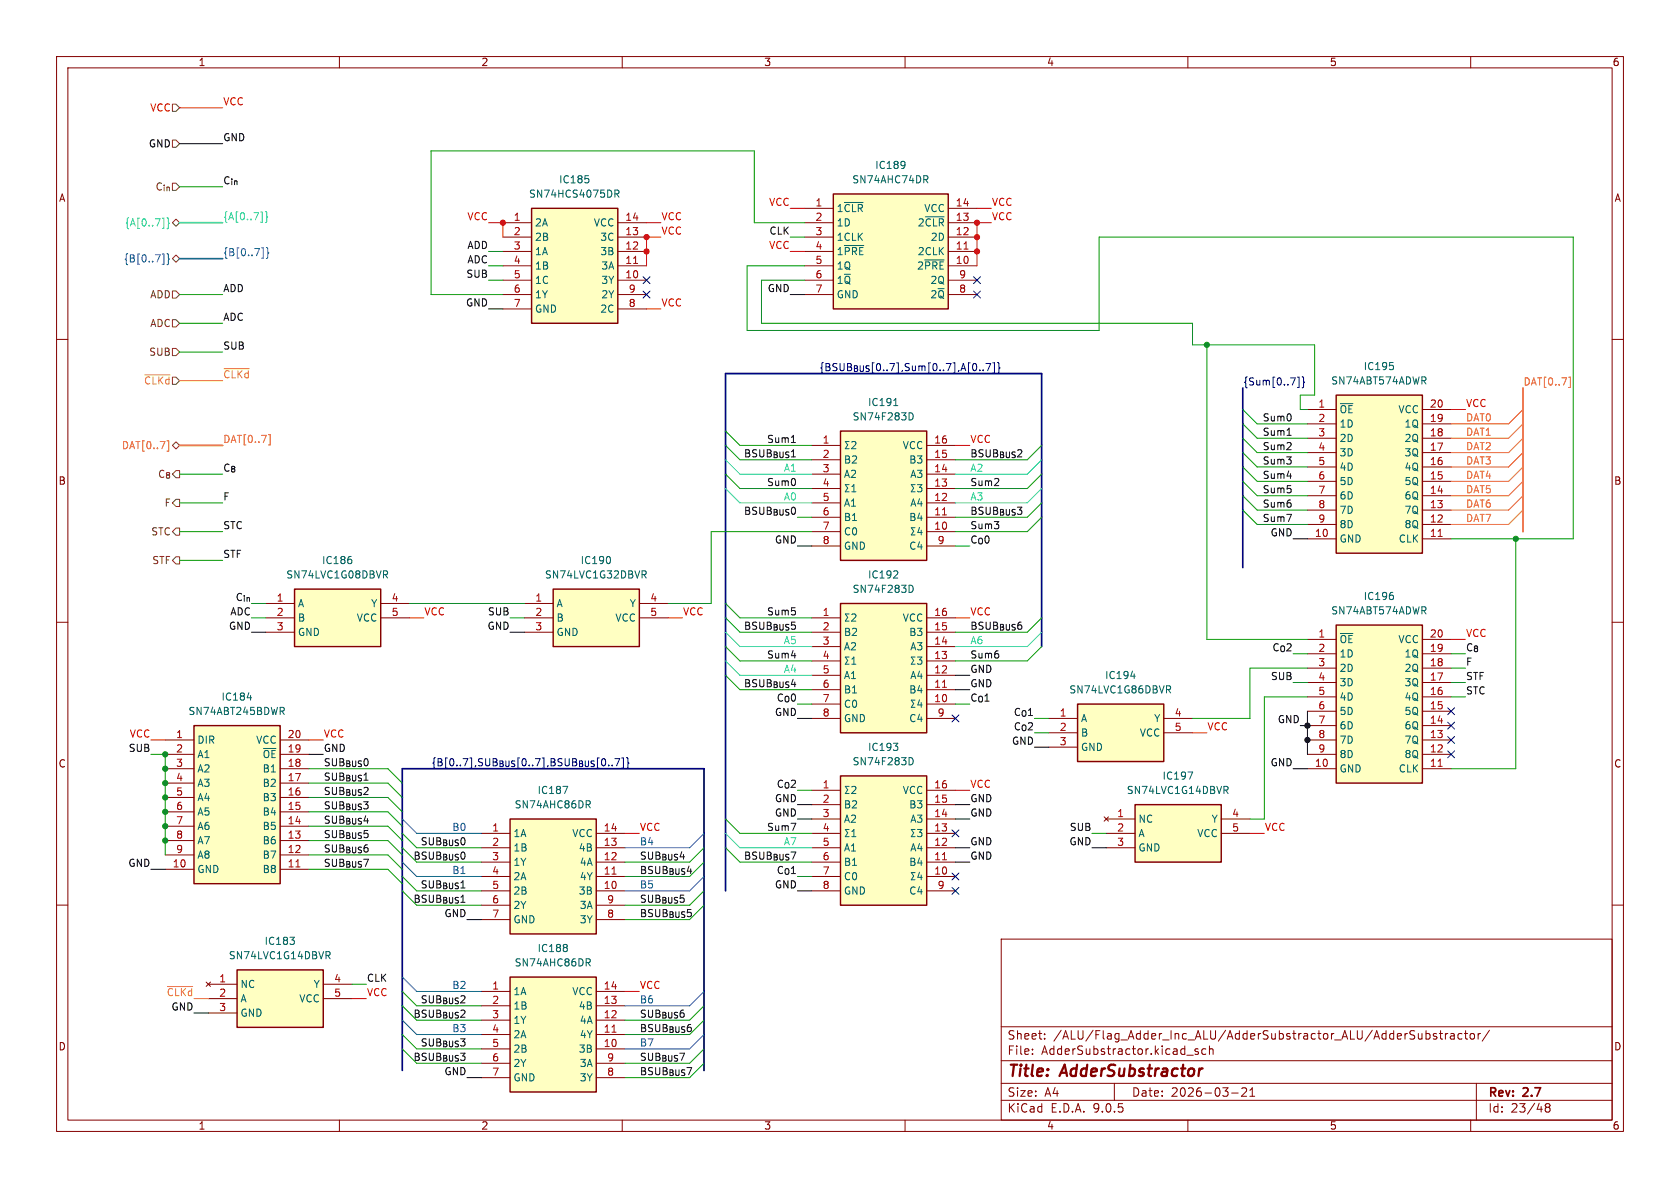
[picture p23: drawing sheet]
<svg xmlns="http://www.w3.org/2000/svg" width="297mm" height="210mm" viewBox="0 0 297 210" stroke-linecap="round" stroke-linejoin="round" font-family="sans-serif">
<defs><g id="words">
<g font-size="2.8" fill="#840000">
<text x="178" y="190.9">Title:</text>
<text x="187.7" y="190.9">AdderSubstractor</text>
</g>
<g font-size="2.1" fill="#840000">
<text x="178" y="184">Sheet:</text>
<text x="186.2" y="184">/ALU/Flag_Adder_Inc_ALU/AdderSubstractor_ALU/AdderSubstractor/</text>
<text x="178" y="186.7">File:</text>
<text x="184.1" y="186.7">AdderSubstractor.kicad_sch</text>
<text x="178" y="196.9">KiCad</text>
<text x="178" y="194.1">Size:</text>
<text x="184.7" y="194.1">A4</text>
<text x="185.7" y="196.9">E.D.A.</text>
<text x="193.3" y="196.9">9.0.5</text>
<text x="200" y="194.1">Date:</text>
<text x="207" y="194.1">2026-03-21</text>
<text x="263" y="194.3">Rev:</text>
<text x="263" y="196.9">Id:</text>
<text x="267.1" y="196.9">23/48</text>
<text x="269.4" y="194.3">2.7</text>
</g>
<g font-size="1.8" fill="#840000">
<text x="35" y="11.9">1</text>
<text x="85" y="11.9">2</text>
<text x="135" y="11.9">3</text>
<text x="185" y="11.9">4</text>
<text x="235" y="11.9">5</text>
<text x="285" y="11.9">6</text>
<text x="10.3" y="35.9">A</text>
<text x="285.3" y="35.9">A</text>
<text x="10.3" y="85.9">B</text>
<text x="285.3" y="85.9">B</text>
<text x="10.3" y="135.9">C</text>
<text x="285.3" y="135.9">C</text>
<text x="10.3" y="185.9">D</text>
<text x="285.3" y="185.9">D</text>
<text x="35" y="199.9">1</text>
<text x="85" y="199.9">2</text>
<text x="135" y="199.9">3</text>
<text x="185" y="199.9">4</text>
<text x="235" y="199.9">5</text>
<text x="285" y="199.9">6</text>
</g>
<g font-size="1.8" fill="#ff0007">
<text x="26.5" y="19.9">VCC</text>
<text x="39.4" y="18.7">VCC</text>
<text x="82.5" y="39">VCC</text>
<text x="116.8" y="39">VCC</text>
<text x="116.8" y="41.6">VCC</text>
<text x="135.9" y="36.5">VCC</text>
<text x="175.3" y="39">VCC</text>
<text x="175.3" y="36.5">VCC</text>
<text x="135.9" y="44.1">VCC</text>
<text x="116.8" y="54.3">VCC</text>
<text x="259.1" y="72">VCC</text>
<text x="171.4" y="78.4">VCC</text>
<text x="74.9" y="108.9">VCC</text>
<text x="120.6" y="108.9">VCC</text>
<text x="171.4" y="108.9">VCC</text>
<text x="259.1" y="112.7">VCC</text>
<text x="22.8" y="130.5">VCC</text>
<text x="57.1" y="130.5">VCC</text>
<text x="213.4" y="129.2">VCC</text>
<text x="171.4" y="139.4">VCC</text>
<text x="113" y="147">VCC</text>
<text x="223.5" y="147">VCC</text>
<text x="64.8" y="176.2">VCC</text>
<text x="113" y="174.9">VCC</text>
</g>
<g font-size="1.8">
<text x="26.2" y="26.3">GND</text>
<text x="39.4" y="25.1">GND</text>
<text x="135.6" y="51.7">GND</text>
<text x="82.3" y="54.3">GND</text>
<text x="224.5" y="94.9">GND</text>
<text x="136.9" y="96.2">GND</text>
<text x="40.4" y="111.4">GND</text>
<text x="86.1" y="111.4">GND</text>
<text x="171.4" y="119">GND</text>
<text x="171.4" y="121.6">GND</text>
<text x="136.9" y="126.7">GND</text>
<text x="178.8" y="131.7">GND</text>
<text x="225.8" y="127.9">GND</text>
<text x="57.1" y="133">GND</text>
<text x="224.5" y="135.5">GND</text>
<text x="136.9" y="141.9">GND</text>
<text x="171.4" y="141.9">GND</text>
<text x="136.9" y="144.4">GND</text>
<text x="171.4" y="144.4">GND</text>
<text x="171.4" y="149.5">GND</text>
<text x="189" y="149.5">GND</text>
<text x="22.6" y="153.3">GND</text>
<text x="171.4" y="152.1">GND</text>
<text x="136.9" y="157.1">GND</text>
<text x="78.5" y="162.2">GND</text>
<text x="30.2" y="178.7">GND</text>
<text x="78.5" y="190.2">GND</text>
</g>
<g font-size="1.8" fill="#725600">
<text x="27.4" y="33.9">C_{in}</text>
<text x="26.5" y="52.9">ADD</text>
<text x="26.5" y="58">ADC</text>
<text x="26.3" y="63.1">SUB</text>
<text x="25.4" y="68.2">~{CLKd}</text>
<text x="27.8" y="84.7">C_{8}</text>
<text x="29" y="89.8">F</text>
<text x="26.6" y="94.8">STC</text>
<text x="26.8" y="99.9">STF</text>
</g>
<g font-size="1.8" fill="#0f0f0f">
<text x="39.4" y="32.7">C_{in}</text>
<text x="135.9" y="41.6">CLK</text>
<text x="82.5" y="44.1">ADD</text>
<text x="82.5" y="46.6">ADC</text>
<text x="39.4" y="51.7">ADD</text>
<text x="82.3" y="49.2">SUB</text>
<text x="39.4" y="56.8">ADC</text>
<text x="39.4" y="61.9">SUB</text>
<text x="223.1" y="77.1">Sum1</text>
<text x="223.1" y="74.6">Sum0</text>
<text x="39.4" y="83.5">C_{8}</text>
<text x="131.4" y="80.9">BSUB_{BUS}1</text>
<text x="135.5" y="78.4">Sum1</text>
<text x="171.4" y="80.9">BSUB_{BUS}2</text>
<text x="223.1" y="82.2">Sum3</text>
<text x="223.1" y="79.7">Sum2</text>
<text x="39.4" y="88.6">F</text>
<text x="135.5" y="86">Sum0</text>
<text x="171.4" y="86">Sum2</text>
<text x="223.1" y="84.7">Sum4</text>
<text x="223.1" y="89.8">Sum6</text>
<text x="223.1" y="87.3">Sum5</text>
<text x="39.4" y="93.6">STC</text>
<text x="171.4" y="93.6">Sum3</text>
<text x="171.4" y="91.1">BSUB_{BUS}3</text>
<text x="223.1" y="92.4">Sum7</text>
<text x="39.4" y="98.7">STF</text>
<text x="171.4" y="96.2">C_{O}0</text>
<text x="41.5" y="106.3">C_{in}</text>
<text x="40.6" y="108.9">ADC</text>
<text x="86.2" y="108.9">SUB</text>
<text x="131.4" y="111.4">BSUB_{BUS}5</text>
<text x="135.5" y="108.9">Sum5</text>
<text x="171.4" y="111.4">BSUB_{BUS}6</text>
<text x="135.5" y="116.5">Sum4</text>
<text x="171.4" y="116.5">Sum6</text>
<text x="259.1" y="117.8">F</text>
<text x="259.1" y="115.2">C_{8}</text>
<text x="131.4" y="121.6">BSUB_{BUS}4</text>
<text x="171.4" y="124.1">C_{O}1</text>
<text x="224.6" y="120.3">SUB</text>
<text x="259.1" y="120.3">STF</text>
<text x="259.1" y="122.8">STC</text>
<text x="179.1" y="126.7">C_{O}1</text>
<text x="22.7" y="133">SUB</text>
<text x="57.1" y="135.5">SUB_{BUS}0</text>
<text x="57.1" y="143.2">SUB_{BUS}3</text>
<text x="57.1" y="140.6">SUB_{BUS}2</text>
<text x="57.1" y="138.1">SUB_{BUS}1</text>
<text x="57.1" y="145.7">SUB_{BUS}4</text>
<text x="57.1" y="148.2">SUB_{BUS}5</text>
<text x="74.3" y="149.5">SUB_{BUS}0</text>
<text x="135.5" y="147">Sum7</text>
<text x="189" y="147">SUB</text>
<text x="57.1" y="150.8">SUB_{BUS}6</text>
<text x="57.1" y="153.3">SUB_{BUS}7</text>
<text x="73" y="152.1">BSUB_{BUS}0</text>
<text x="113" y="152.1">SUB_{BUS}4</text>
<text x="113" y="154.6">BSUB_{BUS}4</text>
<text x="131.4" y="152.1">BSUB_{BUS}7</text>
<text x="137.2" y="154.6">C_{O}1</text>
<text x="73" y="159.7">BSUB_{BUS}1</text>
<text x="74.3" y="157.1">SUB_{BUS}1</text>
<text x="113" y="159.7">SUB_{BUS}5</text>
<text x="113" y="162.2">BSUB_{BUS}5</text>
<text x="64.8" y="173.6">CLK</text>
<text x="73" y="180">BSUB_{BUS}2</text>
<text x="74.3" y="177.5">SUB_{BUS}2</text>
<text x="113" y="180">SUB_{BUS}6</text>
<text x="74.3" y="185.1">SUB_{BUS}3</text>
<text x="113" y="182.5">BSUB_{BUS}6</text>
<text x="73" y="187.6">BSUB_{BUS}3</text>
<text x="113" y="190.2">BSUB_{BUS}7</text>
<text x="113" y="187.6">SUB_{BUS}7</text>
</g>
<g font-size="1.8" fill="#006464">
<text x="93.4" y="35.2">SN74HCS4075DR</text>
<text x="98.7" y="32.6">IC185</text>
<text x="150.6" y="32.6">SN74AHC74DR</text>
<text x="154.6" y="30.1">IC189</text>
<text x="94.5" y="40.2">2A</text>
<text x="104.9" y="40.2">VCC</text>
<text x="147.8" y="37.7">1~{CLR}</text>
<text x="147.8" y="40.2">1D</text>
<text x="162.2" y="40.2">2~{CLR}</text>
<text x="163.3" y="37.7">VCC</text>
<text x="94.5" y="42.8">2B</text>
<text x="94.5" y="45.3">1A</text>
<text x="94.5" y="47.9">1B</text>
<text x="106" y="42.8">3C</text>
<text x="106" y="45.3">3B</text>
<text x="106.2" y="47.9">3A</text>
<text x="147.8" y="42.8">1CLK</text>
<text x="147.8" y="45.3">1~{PRE}</text>
<text x="147.8" y="47.9">1Q</text>
<text x="162" y="47.9">2~{PRE}</text>
<text x="162.2" y="45.3">2CLK</text>
<text x="164.4" y="42.8">2D</text>
<text x="94.5" y="50.4">1C</text>
<text x="94.5" y="52.9">1Y</text>
<text x="106.2" y="50.4">3Y</text>
<text x="106.2" y="52.9">2Y</text>
<text x="147.8" y="50.4">1~{Q}</text>
<text x="147.8" y="52.9">GND</text>
<text x="164.4" y="50.4">2Q</text>
<text x="164.4" y="52.9">2~{Q}</text>
<text x="94.5" y="55.5">GND</text>
<text x="106" y="55.5">2C</text>
<text x="241" y="65.6">IC195</text>
<text x="153.4" y="72">IC191</text>
<text x="235.2" y="68.2">SN74ABT574ADWR</text>
<text x="150.6" y="74.5">SN74F283D</text>
<text x="236.7" y="73.3">~{OE}</text>
<text x="236.7" y="75.8">1D</text>
<text x="247.1" y="73.3">VCC</text>
<text x="248.2" y="75.8">1Q</text>
<text x="149.1" y="82.1">B2</text>
<text x="159.5" y="79.6">VCC</text>
<text x="160.6" y="82.1">B3</text>
<text x="236.7" y="78.3">2D</text>
<text x="236.7" y="80.9">3D</text>
<text x="236.7" y="83.4">4D</text>
<text x="248.2" y="78.3">2Q</text>
<text x="248.2" y="80.9">3Q</text>
<text x="248.2" y="83.4">4Q</text>
<text x="149.1" y="84.7">A2</text>
<text x="149.1" y="89.8">A1</text>
<text x="160.8" y="84.7">A3</text>
<text x="160.8" y="89.8">A4</text>
<text x="236.7" y="86">5D</text>
<text x="236.7" y="88.5">6D</text>
<text x="248.2" y="86">5Q</text>
<text x="248.2" y="88.5">6Q</text>
<text x="149.1" y="92.3">B1</text>
<text x="149.1" y="94.8">C0</text>
<text x="160.6" y="92.3">B4</text>
<text x="236.7" y="91">7D</text>
<text x="236.7" y="93.6">8D</text>
<text x="248.2" y="91">7Q</text>
<text x="248.2" y="93.6">8Q</text>
<text x="56.8" y="99.9">IC186</text>
<text x="102.6" y="99.9">IC190</text>
<text x="149.1" y="97.4">GND</text>
<text x="160.6" y="97.4">C4</text>
<text x="236.7" y="96.1">GND</text>
<text x="247.2" y="96.1">CLK</text>
<text x="50.5" y="102.5">SN74LVC1G08DBVR</text>
<text x="52.6" y="107.5">A</text>
<text x="65.5" y="107.5">Y</text>
<text x="96.2" y="102.5">SN74LVC1G32DBVR</text>
<text x="98.3" y="107.5">A</text>
<text x="111.2" y="107.5">Y</text>
<text x="150.6" y="105">SN74F283D</text>
<text x="153.4" y="102.5">IC192</text>
<text x="241" y="106.3">IC196</text>
<text x="52.6" y="110.1">B</text>
<text x="52.6" y="112.6">GND</text>
<text x="63" y="110.1">VCC</text>
<text x="98.3" y="110.1">B</text>
<text x="98.3" y="112.6">GND</text>
<text x="108.7" y="110.1">VCC</text>
<text x="149.1" y="112.6">B2</text>
<text x="159.5" y="110.1">VCC</text>
<text x="160.6" y="112.6">B3</text>
<text x="235.2" y="108.8">SN74ABT574ADWR</text>
<text x="236.7" y="113.9">~{OE}</text>
<text x="247.1" y="113.9">VCC</text>
<text x="149.1" y="115.2">A2</text>
<text x="160.8" y="115.2">A3</text>
<text x="236.7" y="116.4">1D</text>
<text x="236.7" y="119">2D</text>
<text x="248.2" y="116.4">1Q</text>
<text x="248.2" y="119">2Q</text>
<text x="39.1" y="124.1">IC184</text>
<text x="149.1" y="120.2">A1</text>
<text x="149.1" y="122.8">B1</text>
<text x="149.1" y="125.3">C0</text>
<text x="160.6" y="122.8">B4</text>
<text x="160.8" y="120.2">A4</text>
<text x="188.9" y="122.8">SN74LVC1G86DBVR</text>
<text x="195.3" y="120.2">IC194</text>
<text x="236.7" y="121.5">3D</text>
<text x="236.7" y="124.1">4D</text>
<text x="248.2" y="121.5">3Q</text>
<text x="248.2" y="124.1">4Q</text>
<text x="33.2" y="126.6">SN74ABT245BDWR</text>
<text x="34.8" y="131.7">DIR</text>
<text x="45.2" y="131.7">VCC</text>
<text x="149.1" y="127.9">GND</text>
<text x="160.6" y="127.9">C4</text>
<text x="191" y="127.9">A</text>
<text x="191" y="130.4">B</text>
<text x="201.4" y="130.4">VCC</text>
<text x="203.9" y="127.9">Y</text>
<text x="236.7" y="126.6">5D</text>
<text x="236.7" y="129.1">6D</text>
<text x="236.7" y="131.7">7D</text>
<text x="248.2" y="126.6">5Q</text>
<text x="248.2" y="129.1">6Q</text>
<text x="248.2" y="131.7">7Q</text>
<text x="34.8" y="134.2">A1</text>
<text x="34.8" y="136.8">A2</text>
<text x="46.3" y="134.2">~{OE}</text>
<text x="46.3" y="136.8">B1</text>
<text x="150.6" y="135.5">SN74F283D</text>
<text x="153.4" y="132.9">IC193</text>
<text x="191" y="132.9">GND</text>
<text x="236.7" y="134.2">8D</text>
<text x="236.7" y="136.8">GND</text>
<text x="247.2" y="136.8">CLK</text>
<text x="248.2" y="134.2">8Q</text>
<text x="34.8" y="139.3">A3</text>
<text x="34.8" y="141.8">A4</text>
<text x="46.3" y="139.3">B2</text>
<text x="46.3" y="141.8">B3</text>
<text x="90.9" y="143.1">SN74AHC86DR</text>
<text x="94.9" y="140.6">IC187</text>
<text x="149.1" y="143.1">B2</text>
<text x="159.5" y="140.6">VCC</text>
<text x="160.6" y="143.1">B3</text>
<text x="199.1" y="140.6">SN74LVC1G14DBVR</text>
<text x="205.4" y="138">IC197</text>
<text x="34.8" y="144.4">A5</text>
<text x="34.8" y="146.9">A6</text>
<text x="34.8" y="149.5">A7</text>
<text x="46.3" y="144.4">B4</text>
<text x="46.3" y="146.9">B5</text>
<text x="46.3" y="149.5">B6</text>
<text x="90.7" y="148.2">1A</text>
<text x="101.1" y="148.2">VCC</text>
<text x="149.1" y="145.6">A2</text>
<text x="160.8" y="145.6">A3</text>
<text x="201.2" y="145.6">NC</text>
<text x="201.2" y="148.2">A</text>
<text x="211.6" y="148.2">VCC</text>
<text x="214.1" y="145.6">Y</text>
<text x="34.8" y="152">A8</text>
<text x="34.8" y="154.5">GND</text>
<text x="46.3" y="152">B7</text>
<text x="46.3" y="154.5">B8</text>
<text x="90.7" y="150.7">1B</text>
<text x="90.7" y="153.3">1Y</text>
<text x="90.7" y="155.8">2A</text>
<text x="102.2" y="150.7">4B</text>
<text x="102.4" y="153.3">4A</text>
<text x="102.4" y="155.8">4Y</text>
<text x="149.1" y="150.7">A1</text>
<text x="149.1" y="153.3">B1</text>
<text x="149.1" y="155.8">C0</text>
<text x="160.6" y="153.3">B4</text>
<text x="160.8" y="150.7">A4</text>
<text x="201.2" y="150.7">GND</text>
<text x="90.7" y="158.3">2B</text>
<text x="90.7" y="160.9">2Y</text>
<text x="102.2" y="158.3">3B</text>
<text x="102.4" y="160.9">3A</text>
<text x="149.1" y="158.3">GND</text>
<text x="160.6" y="158.3">C4</text>
<text x="46.7" y="167.2">IC183</text>
<text x="90.7" y="163.4">GND</text>
<text x="102.4" y="163.4">3Y</text>
<text x="40.4" y="169.8">SN74LVC1G14DBVR</text>
<text x="90.9" y="171">SN74AHC86DR</text>
<text x="94.9" y="168.5">IC188</text>
<text x="42.4" y="174.9">NC</text>
<text x="42.4" y="177.4">A</text>
<text x="42.4" y="179.9">GND</text>
<text x="52.8" y="177.4">VCC</text>
<text x="55.4" y="174.9">Y</text>
<text x="90.7" y="176.1">1A</text>
<text x="90.7" y="178.7">1B</text>
<text x="101.1" y="176.1">VCC</text>
<text x="102.2" y="178.7">4B</text>
<text x="90.7" y="181.2">1Y</text>
<text x="90.7" y="183.7">2A</text>
<text x="102.4" y="181.2">4A</text>
<text x="102.4" y="183.7">4Y</text>
<text x="90.7" y="186.3">2B</text>
<text x="90.7" y="188.8">2Y</text>
<text x="90.7" y="191.4">GND</text>
<text x="102.2" y="186.3">3B</text>
<text x="102.4" y="188.8">3A</text>
<text x="102.4" y="191.4">3Y</text>
</g>
<g font-size="1.8" fill="#00f8ff">
<text x="22" y="40.2">{A[0..7]}</text>
<text x="39.4" y="39">{A[0..7]}</text>
<text x="138.5" y="83.5">A1</text>
<text x="171.4" y="83.5">A2</text>
<text x="138.5" y="88.6">A0</text>
<text x="171.4" y="88.6">A3</text>
<text x="138.5" y="114">A5</text>
<text x="171.4" y="114">A6</text>
<text x="138.5" y="119">A4</text>
<text x="138.5" y="149.5">A7</text>
</g>
<g font-size="1.8" fill="#a90000">
<text x="90.7" y="39.1">1</text>
<text x="90.7" y="41.7">2</text>
<text x="110.4" y="39.1">14</text>
<text x="110.4" y="41.7">13</text>
<text x="144.1" y="36.6">1</text>
<text x="144.1" y="39.1">2</text>
<text x="144.1" y="41.7">3</text>
<text x="168.9" y="36.6">14</text>
<text x="168.9" y="39.1">13</text>
<text x="168.9" y="41.7">12</text>
<text x="90.7" y="44.2">3</text>
<text x="90.7" y="46.7">4</text>
<text x="110.4" y="44.2">12</text>
<text x="110.4" y="46.7">11</text>
<text x="144.1" y="44.2">4</text>
<text x="144.1" y="46.7">5</text>
<text x="168.9" y="44.2">11</text>
<text x="168.9" y="46.7">10</text>
<text x="90.7" y="49.3">5</text>
<text x="90.7" y="51.8">6</text>
<text x="110.4" y="49.3">10</text>
<text x="111.1" y="51.8">9</text>
<text x="144.1" y="49.3">6</text>
<text x="144.1" y="51.8">7</text>
<text x="169.5" y="49.3">9</text>
<text x="169.5" y="51.8">8</text>
<text x="90.7" y="54.4">7</text>
<text x="111.1" y="54.4">8</text>
<text x="233" y="72.1">1</text>
<text x="233" y="74.7">2</text>
<text x="233" y="77.2">3</text>
<text x="252.7" y="72.1">20</text>
<text x="252.7" y="74.7">19</text>
<text x="252.7" y="77.2">18</text>
<text x="145.3" y="78.5">1</text>
<text x="145.3" y="81">2</text>
<text x="145.3" y="83.6">3</text>
<text x="165.1" y="78.5">16</text>
<text x="165.1" y="81">15</text>
<text x="165.1" y="83.6">14</text>
<text x="233" y="79.8">4</text>
<text x="233" y="82.3">5</text>
<text x="252.7" y="79.8">17</text>
<text x="252.7" y="82.3">16</text>
<text x="145.3" y="86.1">4</text>
<text x="145.3" y="88.6">5</text>
<text x="165.1" y="86.1">13</text>
<text x="165.1" y="88.6">12</text>
<text x="233" y="84.8">6</text>
<text x="233" y="87.4">7</text>
<text x="233" y="89.9">8</text>
<text x="252.7" y="84.8">15</text>
<text x="252.7" y="87.4">14</text>
<text x="252.7" y="89.9">13</text>
<text x="145.3" y="91.2">6</text>
<text x="145.3" y="93.7">7</text>
<text x="165.1" y="91.2">11</text>
<text x="165.1" y="93.7">10</text>
<text x="232.4" y="95">10</text>
<text x="233" y="92.5">9</text>
<text x="252.7" y="92.5">12</text>
<text x="252.7" y="95">11</text>
<text x="145.3" y="96.3">8</text>
<text x="165.7" y="96.3">9</text>
<text x="48.8" y="106.4">1</text>
<text x="69.1" y="106.4">4</text>
<text x="94.5" y="106.4">1</text>
<text x="114.9" y="106.4">4</text>
<text x="48.8" y="109">2</text>
<text x="48.8" y="111.5">3</text>
<text x="69.1" y="109">5</text>
<text x="94.5" y="109">2</text>
<text x="94.5" y="111.5">3</text>
<text x="114.9" y="109">5</text>
<text x="145.3" y="109">1</text>
<text x="145.3" y="111.5">2</text>
<text x="165.1" y="109">16</text>
<text x="165.1" y="111.5">15</text>
<text x="233" y="112.8">1</text>
<text x="252.7" y="112.8">20</text>
<text x="145.3" y="114">3</text>
<text x="145.3" y="116.6">4</text>
<text x="145.3" y="119.1">5</text>
<text x="165.1" y="114">14</text>
<text x="165.1" y="116.6">13</text>
<text x="165.1" y="119.1">12</text>
<text x="233" y="115.3">2</text>
<text x="233" y="117.9">3</text>
<text x="252.7" y="115.3">19</text>
<text x="252.7" y="117.9">18</text>
<text x="145.3" y="121.7">6</text>
<text x="145.3" y="124.2">7</text>
<text x="165.1" y="121.7">11</text>
<text x="165.1" y="124.2">10</text>
<text x="233" y="120.4">4</text>
<text x="233" y="122.9">5</text>
<text x="233" y="125.5">6</text>
<text x="252.7" y="120.4">17</text>
<text x="252.7" y="122.9">16</text>
<text x="252.7" y="125.5">15</text>
<text x="31" y="130.6">1</text>
<text x="50.8" y="130.6">20</text>
<text x="145.3" y="126.7">8</text>
<text x="165.7" y="126.7">9</text>
<text x="187.3" y="126.7">1</text>
<text x="187.3" y="129.3">2</text>
<text x="187.3" y="131.8">3</text>
<text x="207.6" y="126.7">4</text>
<text x="207.6" y="129.3">5</text>
<text x="233" y="128">7</text>
<text x="233" y="130.6">8</text>
<text x="252.7" y="128">14</text>
<text x="252.7" y="130.6">13</text>
<text x="31" y="133.1">2</text>
<text x="31" y="135.6">3</text>
<text x="50.8" y="133.1">19</text>
<text x="50.8" y="135.6">18</text>
<text x="232.4" y="135.6">10</text>
<text x="233" y="133.1">9</text>
<text x="252.7" y="133.1">12</text>
<text x="252.7" y="135.6">11</text>
<text x="31" y="138.2">4</text>
<text x="31" y="140.7">5</text>
<text x="31" y="143.3">6</text>
<text x="50.8" y="138.2">17</text>
<text x="50.8" y="140.7">16</text>
<text x="50.8" y="143.3">15</text>
<text x="145.3" y="139.4">1</text>
<text x="145.3" y="142">2</text>
<text x="165.1" y="139.4">16</text>
<text x="165.1" y="142">15</text>
<text x="31" y="145.8">7</text>
<text x="31" y="148.3">8</text>
<text x="50.8" y="145.8">14</text>
<text x="50.8" y="148.3">13</text>
<text x="86.9" y="147.1">1</text>
<text x="86.9" y="149.6">2</text>
<text x="106.6" y="147.1">14</text>
<text x="106.6" y="149.6">13</text>
<text x="145.3" y="144.5">3</text>
<text x="145.3" y="147.1">4</text>
<text x="145.3" y="149.6">5</text>
<text x="165.1" y="144.5">14</text>
<text x="165.1" y="147.1">13</text>
<text x="165.1" y="149.6">12</text>
<text x="197.4" y="144.5">1</text>
<text x="197.4" y="147.1">2</text>
<text x="197.4" y="149.6">3</text>
<text x="217.7" y="144.5">4</text>
<text x="217.7" y="147.1">5</text>
<text x="30.4" y="153.4">10</text>
<text x="31" y="150.9">9</text>
<text x="50.8" y="150.9">12</text>
<text x="50.8" y="153.4">11</text>
<text x="86.9" y="152.1">3</text>
<text x="86.9" y="154.7">4</text>
<text x="106.6" y="152.1">12</text>
<text x="106.6" y="154.7">11</text>
<text x="145.3" y="152.1">6</text>
<text x="145.3" y="154.7">7</text>
<text x="165.1" y="152.1">11</text>
<text x="165.1" y="154.7">10</text>
<text x="86.9" y="157.2">5</text>
<text x="86.9" y="159.8">6</text>
<text x="106.6" y="157.2">10</text>
<text x="107.2" y="159.8">9</text>
<text x="145.3" y="157.2">8</text>
<text x="165.7" y="157.2">9</text>
<text x="86.9" y="162.3">7</text>
<text x="107.2" y="162.3">8</text>
<text x="38.7" y="173.7">1</text>
<text x="59" y="173.7">4</text>
<text x="38.7" y="176.3">2</text>
<text x="38.7" y="178.8">3</text>
<text x="59" y="176.3">5</text>
<text x="86.9" y="175">1</text>
<text x="86.9" y="177.5">2</text>
<text x="106.6" y="175">14</text>
<text x="106.6" y="177.5">13</text>
<text x="86.9" y="180.1">3</text>
<text x="86.9" y="182.6">4</text>
<text x="86.9" y="185.2">5</text>
<text x="106.6" y="180.1">12</text>
<text x="106.6" y="182.6">11</text>
<text x="106.6" y="185.2">10</text>
<text x="86.9" y="187.7">6</text>
<text x="86.9" y="190.2">7</text>
<text x="107.2" y="187.7">9</text>
<text x="107.2" y="190.2">8</text>
</g>
<g font-size="1.8" fill="#0048ff">
<text x="21.8" y="46.6">{B[0..7]}</text>
<text x="39.4" y="45.4">{B[0..7]}</text>
<text x="79.9" y="147">B0</text>
<text x="113" y="149.5">B4</text>
<text x="79.9" y="154.6">B1</text>
<text x="113" y="157.1">B5</text>
<text x="79.9" y="174.9">B2</text>
<text x="113" y="177.5">B6</text>
<text x="79.9" y="182.5">B3</text>
<text x="113" y="185.1">B7</text>
</g>
<g font-size="1.8" fill="#000084">
<text x="144.8" y="65.7">{BSUB_{BUS}[0..7],Sum[0..7],A[0..7]}</text>
<text x="219.7" y="68.2">{Sum[0..7]}</text>
<text x="76.2" y="135.5">{B[0..7],SUB_{BUS}[0..7],BSUB_{BUS}[0..7]}</text>
</g>
<g font-size="1.8" fill="#ffba00">
<text x="39.4" y="67">~{CLKd}</text>
<text x="29.4" y="176.2">~{CLKd}</text>
</g>
<g font-size="1.8" fill="#ff6400">
<text x="269.2" y="68.2">DAT[0..7]</text>
<text x="259.1" y="77.1">DAT1</text>
<text x="259.1" y="74.6">DAT0</text>
<text x="21.4" y="79.6">DAT[0..7]</text>
<text x="39.4" y="78.4">DAT[0..7]</text>
<text x="259.1" y="79.7">DAT2</text>
<text x="259.1" y="82.2">DAT3</text>
<text x="259.1" y="84.7">DAT4</text>
<text x="259.1" y="87.3">DAT5</text>
<text x="259.1" y="89.8">DAT6</text>
<text x="259.1" y="92.4">DAT7</text>
</g>
<g font-size="1.8" fill="#009600">
<text x="131.4" y="91.1">BSUB_{BUS}0</text>
<text x="224.9" y="115.2">C_{O}2</text>
<text x="137.2" y="124.1">C_{O}0</text>
<text x="179.1" y="129.2">C_{O}2</text>
<text x="137.2" y="139.4">C_{O}2</text>
</g>
</g></defs>
<g fill="none" stroke="#840000" stroke-width=".18">
<path d="M10 10h277v190h-277zM12 12h273v186h-273zM60 10v2M110 10v2M160 10v2M210 10v2M260 10v2M10 60h2M285 60h2M10 110h2M285 110h2M10 160h2"/>
<path d="M177 166h108v32h-108zM285 160h2M60 198v2M110 198v2M160 198v2M177 194.5h108M177 191.5h108M177 187.5h108M177 181.5h108M182.5 186.3v.1M182.5 185.5v.1M184.7 183.6v.1"/>
<path d="M184.7 182.8v.1M197 191.5v3M209.8 186.5h1.2M210 198v2M211.8 185.5l-.3-.1-.3 .2 .1 .2 .5 .2v.3h-.6M213.2 185.5l-.5-.1-.2 .3v.4l.1 .2h.6M213.8 185.5l.2-.1 .4 .1 .1 .9M213.8 184.9v1.5M217.7 193.2h1.2M219.5 192.4l.6-.1 .2 .1 .1 .3-.9 1.1h.9M221 193.8h.8M221 192.7l.4-.4v1.5"/>
<path d="M252.1 182.2v1.5M252.1 182.8l.4-.1 .3 .3v.4l-.1 .2h-.6M254 182.8l-.4-.1-.2 .2 .1 .2 .5 .2v.3h-.6M254.5 182.7h.5M254.7 182.2v1.3l.3 .2M255.5 182.7v1M256 182.7l-.3 .1-.2 .2M256.5 182.8h.5l.1 .9M257.1 183.1h-.5a.29 .29 0 0 0-.2 .3 .29 .29 0 0 0 .2 .3l.5-.1M258.5 182.8l-.5-.1-.3 .3v.4l.2 .2h.6M258.9 182.7h.6M259.1 182.2v1.3l.4 .2"/>
<path d="M260 198v2M260 182.8l.4-.1 .3 .3v.4l-.3 .3-.4-.1-.1-.2v-.4zM261 191.5v6.5M261.3 182.7v1M261.7 182.7l-.2 .1-.2 .2M263.3 182.1l-1.3 2M273.5 195.7l-.3-.2 .3-.4 .4 .1 .1 .2-.3 .3M273.5 195.7l-.3 .3v.5l.3 .1 .4-.1 .1-.2v-.4l-.3-.2M273.5 195.7h.2"/>
</g>
<path d="M212.4 188.9h.2" fill="none" stroke="#840000" stroke-width=".4"/>
<path d="M34.3 128.3h15.2v27.9h-15.2z" fill="#ffffc2"/>
<path d="M34.3 128.3h15.2v27.9h-15.2z" fill="none" stroke="#840000" stroke-width=".25"/>
<g fill="none" stroke="#840000" stroke-width=".18">
<path d="M29.2 130.8h5.1M29.2 133.4h5.1M29.2 135.9h5.1M29.2 138.4h5.1M49.5 130.8h5.1M49.5 133.4h5.1M49.5 135.9h5.1M49.5 138.4h5.1M29.2 141h5.1M29.2 143.5h5.1M29.2 146.1h5.1M29.2 148.6h5.1"/>
<path d="M29.2 151.1h5.1M29.2 153.7h5.1M49.5 141h5.1M49.5 143.5h5.1M49.5 146.1h5.1M49.5 148.6h5.1M49.5 151.1h5.1M49.5 153.7h5.1"/>
</g>
<path d="M52.3 153.3h.7" fill="none" stroke="#a90000" stroke-width=".18"/>
<path d="M43.7 123.3h.8M49.5 125h.5l.3 .3-.2 .3-.6 .1M49.8 125.7l.5 .6" fill="none" stroke="#006464" stroke-width=".18"/>
<path d="M94 36.8h15.2v20.4h-15.2z" fill="#ffffc2"/>
<path d="M94 36.8h15.2v20.4h-15.2z" fill="none" stroke="#840000" stroke-width=".25"/>
<g fill="none" stroke="#840000" stroke-width=".18">
<path d="M88.9 39.4h5.1M109.2 39.4h5.1M88.9 41.9h5.1M88.9 44.5h5.1M88.9 47h5.1M88.9 49.5h5.1M88.9 52.1h5.1M88.9 54.6h5.1M109.2 41.9h5.1M109.2 44.5h5.1M109.2 47h5.1M109.2 49.5h5.1"/>
<path d="M109.2 52.1h5.1M109.2 54.6h5.1"/>
</g>
<path d="M112 46.6h.7" fill="none" stroke="#a90000" stroke-width=".18"/>
<path d="M103.4 31.1h.6M104 31.6l.1 .2-.1 .5M108.7 34.3l.6-.1 .1-.2v-.3l-.7-.1v1.3M109 34.3l.4 .6" fill="none" stroke="#006464" stroke-width=".18"/>
<path d="M41.9 171.5h15.2v10.1h-15.2z" fill="#ffffc2"/>
<path d="M41.9 171.5h15.2v10.1h-15.2z" fill="none" stroke="#840000" stroke-width=".25"/>
<path d="M36.4 173.6l.8 .8M36.8 174h5.1M36.8 176.5h5.1M36.8 179.1h5.1M37.2 173.6l-.8 .8M57.1 174h5.1M57.1 176.5h5.1" fill="none" stroke="#840000" stroke-width=".18"/>
<path d="M51.3 165.7h.7l-.4 .5M51.9 166.2l.1 .2-.1 .5M57.6 168.2h.5l.3 .3-.2 .3-.6 .1M57.9 168.9l.5 .6" fill="none" stroke="#006464" stroke-width=".18"/>
<path d="M200.7 142.2h15.2v10.2h-15.2z" fill="#ffffc2"/>
<path d="M200.7 142.2h15.2v10.2h-15.2z" fill="none" stroke="#840000" stroke-width=".25"/>
<path d="M195.2 144.4l.8 .8M195.6 144.8h5.1M195.6 147.3h5.1M195.6 149.9h5.1M196 144.4l-.8 .8M215.9 144.8h5.1M215.9 147.3h5.1" fill="none" stroke="#840000" stroke-width=".18"/>
<path d="M210 136.5h.9l-.6 1.2M216.4 139h.5l.2 .3-.1 .3-.6 .1M216.7 139.7l.4 .6" fill="none" stroke="#006464" stroke-width=".18"/>
<path d="M190.5 124.5h15.2v10.1h-15.2z" fill="#ffffc2"/>
<path d="M190.5 124.5h15.2v10.1h-15.2z" fill="none" stroke="#840000" stroke-width=".25"/>
<path d="M185.4 127h5.1M185.4 129.5h5.1M185.4 132.1h5.1M205.7 127h5.1M205.7 129.5h5.1" fill="none" stroke="#840000" stroke-width=".18"/>
<path d="M199.9 119.5h.8M206.2 121.2h.5l.2 .3-.1 .3-.6 .1M206.5 121.9l.4 .6" fill="none" stroke="#006464" stroke-width=".18"/>
<path d="M236.2 110.5h15.3v27.9h-15.3z" fill="#ffffc2"/>
<path d="M236.2 110.5h15.3v27.9h-15.3z" fill="none" stroke="#840000" stroke-width=".25"/>
<g fill="none" stroke="#840000" stroke-width=".18">
<path d="M231.1 113h5.1M231.1 115.6h5.1M231.1 118.1h5.1M251.5 113h5M251.5 115.6h5M251.5 118.1h5M231.1 120.7h5.1M231.1 123.2h5.1M231.1 125.7h5.1M231.1 128.3h5.1M231.1 130.8h5.1M231.1 133.4h5.1"/>
<path d="M231.1 135.9h5.1M251.5 120.7h5M251.5 123.2h5M251.5 125.7h5M251.5 128.3h5M251.5 130.8h5M251.5 133.4h5M251.5 135.9h5"/>
</g>
<path d="M254.2 135.5h.8" fill="none" stroke="#a90000" stroke-width=".18"/>
<path d="M246.2 105.3l.1 .1-.1 .5M251.7 107.9l.4 .6M252 107.3l.1 .2-.1 .4" fill="none" stroke="#006464" stroke-width=".18"/>
<path d="M236.2 69.9h15.3v27.9h-15.3z" fill="#ffffc2"/>
<path d="M236.2 69.9h15.3v27.9h-15.3z" fill="none" stroke="#840000" stroke-width=".25"/>
<g fill="none" stroke="#840000" stroke-width=".18">
<path d="M231.1 72.4h5.1M231.1 74.9h5.1M231.1 77.5h5.1M251.5 72.4h5M251.5 74.9h5M251.5 77.5h5M231.1 80h5.1M231.1 82.6h5.1M231.1 85.1h5.1M231.1 87.6h5.1M231.1 90.2h5.1M231.1 92.7h5.1"/>
<path d="M231.1 95.3h5.1M251.5 80h5M251.5 82.6h5M251.5 85.1h5M251.5 87.6h5M251.5 90.2h5M251.5 92.7h5M251.5 95.3h5"/>
</g>
<path d="M254.2 94.8h.8" fill="none" stroke="#a90000" stroke-width=".18"/>
<path d="M245.7 64.1h.6M246.2 64.6l.1 .2-.1 .5M251.7 67.3l.4 .6M252 66.7l.1 .2-.1 .3" fill="none" stroke="#006464" stroke-width=".18"/>
<path d="M97.8 104.1h15.2v10.2h-15.2z" fill="#ffffc2"/>
<path d="M97.8 104.1h15.2v10.2h-15.2z" fill="none" stroke="#840000" stroke-width=".25"/>
<path d="M92.7 106.7h5.1M92.7 109.2h5.1M92.7 111.8h5.1M113 106.7h5.1M113 109.2h5.1" fill="none" stroke="#840000" stroke-width=".18"/>
<path d="M107.8 98.5l.1 .4-.1 .6M113.5 100.9h.5l.2 .3-.1 .3-.6 .1M113.8 101.6l.4 .6" fill="none" stroke="#006464" stroke-width=".18"/>
<path d="M148.6 137.2h15.2v22.8h-15.2z" fill="#ffffc2"/>
<path d="M148.6 137.2h15.2v22.8h-15.2z" fill="none" stroke="#840000" stroke-width=".25"/>
<g fill="none" stroke="#840000" stroke-width=".18">
<path d="M143.5 139.7h5.1M163.8 139.7h5.1M143.5 142.2h5.1M143.5 144.8h5.1M143.5 147.3h5.1M143.5 149.9h5.1M143.5 152.4h5.1M143.5 154.9h5.1M143.5 157.5h5.1M163.8 142.2h5.1M163.8 144.8h5.1M163.8 147.3h5.1"/>
<path d="M163.8 149.9h5.1M163.8 152.4h5.1M163.8 154.9h5.1M163.8 157.5h5.1"/>
</g>
<g fill="none" stroke="#006464" stroke-width=".18">
<path d="M150.1 139h-.7l.5 .6-.5 .7h.7M150.6 139.1l.5-.1 .2 .4-.8 .9h.8M157.9 131.4h.8l-.4 .5M158.6 131.9l.1 .2-.1 .5M160.7 133.9a.64 .64 0 0 1 .7 .7 .64 .64 0 0 1-.7 .6M150.1 146.6h-.7l.5 .6-.5 .7h.7M150.6 147.9h.7M150.6 147l.4-.4v1.3M161.8 146.6h-.7l.4 .6-.4 .7h.7M161.8 154.2h-.7l.4 .7-.4 .6h.7M162.2 146.6h.8l-.4 .5 .3 .1v.6l-.2 .1-.5-.1M162.6 154.2l-.3 .9h.7"/>
<path d="M162.9 154.7v.8"/>
</g>
<path d="M166.6 152h.7" fill="none" stroke="#a90000" stroke-width=".18"/>
<path d="M148.6 106.7h15.2v22.8h-15.2z" fill="#ffffc2"/>
<path d="M148.6 106.7h15.2v22.8h-15.2z" fill="none" stroke="#840000" stroke-width=".25"/>
<g fill="none" stroke="#840000" stroke-width=".18">
<path d="M143.5 109.2h5.1M143.5 111.8h5.1M143.5 114.3h5.1M143.5 116.8h5.1M143.5 119.4h5.1M163.8 109.2h5.1M163.8 111.8h5.1M163.8 114.3h5.1M163.8 116.8h5.1M163.8 119.4h5.1M143.5 121.9h5.1M143.5 124.5h5.1"/>
<path d="M143.5 127h5.1M163.8 121.9h5.1M163.8 124.5h5.1M163.8 127h5.1"/>
</g>
<path d="M150.1 108.5h-.7l.5 .6-.5 .7h.7M150.1 116.1h-.7l.5 .7-.5 .6h.7M150.6 108.7l.5-.2 .2 .4-.8 .9h.8M150.6 117.4h.7M150.6 116.5l.4-.4v1.3M158.6 101l.1 .2v.3l-.8 .7h.8M160.7 103.4a.64 .64 0 0 1 .7 .7 .64 .64 0 0 1-.7 .6M161.8 116.1h-.7l.4 .7-.4 .6h.7M162.2 116.1h.8l-.4 .5 .3 .2v.5l-.2 .1-.5-.1M161.8 123.8h-.7l.4 .6-.4 .6h.7M162.6 123.7l-.3 .9h.7M162.9 124.2v.8" fill="none" stroke="#006464" stroke-width=".18"/>
<path d="M166.6 121.5h.7" fill="none" stroke="#a90000" stroke-width=".18"/>
<path d="M52.1 104.1h15.2v10.2h-15.2z" fill="#ffffc2"/>
<path d="M52.1 104.1h15.2v10.2h-15.2z" fill="none" stroke="#840000" stroke-width=".25"/>
<path d="M47 106.7h5.1M47 109.2h5.1M47 111.8h5.1M67.3 106.7h5.1M67.3 109.2h5.1" fill="none" stroke="#840000" stroke-width=".18"/>
<path d="M62.1 98.9l.1 .2-.1 .5M67.8 100.9h.5l.2 .3-.1 .3-.6 .1M68.1 101.6l.4 .6" fill="none" stroke="#006464" stroke-width=".18"/>
<path d="M90.2 172.7h15.2v20.3h-15.2z" fill="#ffffc2"/>
<path d="M90.2 172.7h15.2v20.3h-15.2z" fill="none" stroke="#840000" stroke-width=".25"/>
<g fill="none" stroke="#840000" stroke-width=".18">
<path d="M85.1 175.3h5.1M85.1 177.8h5.1M105.4 175.3h5.1M105.4 177.8h5.1M85.1 180.3h5.1M85.1 182.9h5.1M85.1 185.4h5.1M85.1 188h5.1M85.1 190.5h5.1M105.4 180.3h5.1M105.4 182.9h5.1M105.4 185.4h5.1"/>
<path d="M105.4 188h5.1M105.4 190.5h5.1"/>
</g>
<path d="M108.2 182.5h.7" fill="none" stroke="#a90000" stroke-width=".18"/>
<path d="M100.2 167l.1 .2-.1 .2M100.2 167.6l.1 .1-.1 .5M103.9 170.2l.5 .6M104.1 169.5l.3 .2-.1 .3-.2 .2" fill="none" stroke="#006464" stroke-width=".18"/>
<path d="M147.3 34.3h20.3v20.3h-20.3z" fill="#ffffc2"/>
<path d="M147.3 34.3h20.3v20.3h-20.3z" fill="none" stroke="#840000" stroke-width=".25"/>
<g fill="none" stroke="#840000" stroke-width=".18">
<path d="M142.2 36.8h5.1M142.2 39.4h5.1M167.6 36.8h5.1M167.6 39.4h5.1M142.2 41.9h5.1M142.2 44.5h5.1M142.2 47h5.1M142.2 49.5h5.1M142.2 52.1h5.1M167.6 41.9h5.1M167.6 44.5h5.1M167.6 47h5.1"/>
<path d="M167.6 49.5h5.1M167.6 52.1h5.1"/>
</g>
<path d="M149.3 35.8h3.3M159.9 28.6a1.07 1.07 0 0 1-.1 1.1M160 29.1l-.1 .1M163.6 38.3h3.3M163.6 31.7l.4 .6M163.8 31.1l.2 .2v.3l-.2 .1M149.3 43.4h3.4M163.5 45.9h3.4" fill="none" stroke="#006464" stroke-width=".18"/>
<path d="M170.4 44h.7" fill="none" stroke="#a90000" stroke-width=".18"/>
<path d="M90.2 144.8h15.2v20.3h-15.2z" fill="#ffffc2"/>
<path d="M90.2 144.8h15.2v20.3h-15.2z" fill="none" stroke="#840000" stroke-width=".25"/>
<g fill="none" stroke="#840000" stroke-width=".18">
<path d="M85.1 147.3h5.1M85.1 149.9h5.1M85.1 152.4h5.1M85.1 154.9h5.1M85.1 157.5h5.1M105.4 147.3h5.1M105.4 149.9h5.1M105.4 152.4h5.1M105.4 154.9h5.1M105.4 157.5h5.1M85.1 160h5.1M85.1 162.6h5.1"/>
<path d="M105.4 160h5.1M105.4 162.6h5.1"/>
</g>
<path d="M108.2 154.5h.7" fill="none" stroke="#a90000" stroke-width=".18"/>
<path d="M99.5 139h.9l-.6 1.3M103.9 142.2l.5 .6M104.1 141.5l.3 .3-.1 .3-.2 .1" fill="none" stroke="#006464" stroke-width=".18"/>
<path d="M148.6 76.2h15.2v22.9h-15.2z" fill="#ffffc2"/>
<path d="M148.6 76.2h15.2v22.9h-15.2z" fill="none" stroke="#840000" stroke-width=".25"/>
<g fill="none" stroke="#840000" stroke-width=".18">
<path d="M143.5 78.7h5.1M163.8 78.7h5.1M143.5 81.3h5.1M143.5 83.8h5.1M143.5 86.4h5.1M143.5 88.9h5.1M143.5 91.4h5.1M143.5 94h5.1M143.5 96.5h5.1M163.8 81.3h5.1M163.8 83.8h5.1M163.8 86.4h5.1"/>
<path d="M163.8 88.9h5.1M163.8 91.4h5.1M163.8 94h5.1M163.8 96.5h5.1"/>
</g>
<g fill="none" stroke="#006464" stroke-width=".18">
<path d="M150.1 78h-.7l.5 .7-.5 .6h.7M150.6 78.2l.5-.2 .2 .4-.8 .9h.8M158 71.7h.7M158.2 70.6l.2-.2v1.3M160.7 73a.64 .64 0 0 1 .7 .6 .64 .64 0 0 1-.7 .6M150.1 85.7h-.7l.5 .6-.5 .6h.7M150.6 86.9h.7M150.6 86l.4-.3v1.2M161.8 85.7h-.7l.4 .6-.4 .6h.7M161.8 93.3h-.7l.4 .6-.4 .7h.7M162.2 85.7h.8l-.4 .5 .3 .1v.5l-.2 .1-.5-.1M162.6 93.2l-.3 .9h.7"/>
<path d="M162.9 93.7v.9"/>
</g>
<path d="M166.6 91h.7" fill="none" stroke="#a90000" stroke-width=".18"/>
<path d="M30.5 18.4h.6l.6 .7-.6 .6h-.6zM30.5 24.8h.6l.6 .6-.6 .6h-.6zM30.5 39.4l.6-.7 .6 .7-.6 .6zM30.5 51.4h.6l.6 .7-.6 .6h-.6zM30.5 56.5h.6l.6 .7-.6 .6h-.6zM30.5 45.7l.6-.6 .6 .6-.6 .7zM30.5 61.6h.6l.6 .6-.6 .7h-.6zM30.5 78.7l.6-.6 .6 .6-.6 .7zM30.5 94l.6-.7h.6v1.3h-.6zM31.1 98.4h.6v1.3h-.6l-.6-.6zM31.1 88.3h.6v1.2h-.6l-.6-.6z" fill="none" stroke="#725600" stroke-width=".18"/>
<path d="M25.6 66.3h4.5M31.7 67.3h7.7M39.6 65.2h4.5M29.6 174.4h4.5M34.3 176.5h2.5" fill="none" stroke="#ffba00" stroke-width=".18"/>
<path d="M29.5 77.9h.3v1.8h-.3M47.5 76.8h.3v1.9h-.3M269.2 77.5l-2.5 2.5h-10.2M269.2 72.4l-2.5 2.5h-10.2M269.2 74.9l-2.5 2.6h-10.2M277.3 66.7h.3v1.8h-.3M269.2 80l-2.5 2.6h-10.2M269.2 82.6l-2.5 2.5h-10.2M269.2 85.1l-2.5 2.5h-10.2M269.2 90.2l-2.5 2.5h-10.2M269.2 87.6l-2.5 2.6h-10.2" fill="none" stroke="#ff6400" stroke-width=".18"/>
<path d="M28.7 38.6h.3v1.8h-.3M29.5 38.5l.3 .2v.6l.1 .2-.1 .1v.7l-.3 .1M46.1 37.5h.3v1.8h-.3M46.9 37.4l.3 .2v.6l.1 .2-.1 .2v.6l-.3 .1M128.3 86.4l2.5 2.5h12.7M128.3 81.3l2.5 2.5h12.7M184.1 86.4l-2.5 2.5h-12.7M184.1 81.3l-2.5 2.5h-12.7M128.3 111.8l2.5 2.5h12.7M128.3 116.8l2.5 2.6h12.7M184.1 111.8l-2.5 2.5h-12.7M128.3 147.3l2.5 2.6h12.7" fill="none" stroke="#00f8ff" stroke-width=".18"/>
<path d="M28.7 44.9h.3v1.8h-.3M29.5 44.8l.3 .2v.6l.1 .2-.1 .2v.6l-.3 .2M46.2 43.8h.3v1.8h-.3M47.1 43.8l.2 .1v.6l.2 .2-.2 .2v.6l-.2 .2M71.1 144.8l2.6 2.5h11.4M71.1 152.4l2.6 2.5h11.4M124.5 154.9l-2.6 2.6h-11.4M124.5 147.3l-2.6 2.6h-11.4M71.1 172.7l2.6 2.6h11.4M124.5 175.3l-2.6 2.5h-11.4M71.1 180.3l2.6 2.6h11.4M124.5 182.9l-2.6 2.5h-11.4" fill="none" stroke="#0048ff" stroke-width=".18"/>
<path d="M139.9 78.2h.7M227.5 77h.8M227.5 90.9h.8l-.5 1.3M227.5 84.2h.8M139.9 115.9h.8M139.8 145.5h.9l-.6 1.3" fill="none" stroke="#0f0f0f" stroke-width=".18"/>
<g fill="none" stroke="#000084" stroke-width=".18">
<path d="M113.7 51.5l1.2 1.2M113.7 48.9l1.2 1.2M114.9 51.5l-1.2 1.2M114.9 48.9l-1.2 1.2M172.1 48.9l1.2 1.2M172.1 51.5l1.2 1.2M173.3 48.9l-1.2 1.2M173.3 51.5l-1.2 1.2M174.3 64.3h.8l-.5 1.2M175.5 64.1h.3v1.9h-.3M176.4 64.1l.2 .2v.6l.2 .1-.2 .2v.6l-.2 .2M229.4 66.7h.3v1.8h-.3"/>
<path d="M230.2 66.6l.3 .2v.6l.1 .2-.1 .2v.6l-.3 .2M168.3 126.4l1.2 1.2M169.5 126.4l-1.2 1.2M255.9 125.1l1.2 1.2M255.9 130.2l1.2 1.2M255.9 132.7l1.2 1.3M255.9 127.7l1.2 1.2M257.1 125.1l-1.2 1.2M257.1 130.2l-1.2 1.2M257.1 132.7l-1.2 1.3M257.1 127.7l-1.2 1.2M168.3 156.9l1.2 1.2"/>
<path d="M168.3 154.3l1.2 1.2M168.3 146.7l1.2 1.2M169.5 156.9l-1.2 1.2M169.5 154.3l-1.2 1.2M169.5 146.7l-1.2 1.2"/>
</g>
<path d="M219.7 68.6v31.7M184.1 114.3v-48.3h-55.8v91.5M71.1 189.2v-53.3h53.4v53.3" fill="none" stroke="#000084" stroke-width=".3"/>
<path d="M31.7 39.4h7.7" fill="none" stroke="#00f8ff" stroke-width=".3"/>
<path d="M31.7 45.7h7.7" fill="none" stroke="#0048ff" stroke-width=".3"/>
<path d="M31.7 78.7h7.7M269.2 68.6v25.4" fill="none" stroke="#ff6400" stroke-width=".3"/>
<g fill="none" stroke="#009600" stroke-width=".18">
<path d="M31.7 33h7.7M142.2 39.4h-8.9v-12.7h-57.1v25.4h12.7M31.7 52.1h7.7M31.7 57.2h7.7M86.4 47h2.5M86.4 49.5h2.5M86.4 44.5h2.5M139.7 41.9h2.5M142.2 47h-10.1v11.4h62.2v-16.5h83.8v53.4h-21.6M142.2 49.5h-7.6v7.7h76.2v3.8h21.6v8.9h-2.5v2.5h1.2M31.7 62.2h7.7M128.3 78.7l2.5 2.6h12.7"/>
<path d="M128.3 76.2l2.5 2.5h12.7M184.1 78.7l-2.5 2.6h-12.7M213.4 61v52h17.7M219.7 72.4l2.5 2.5h8.9M219.7 77.5l2.5 2.5h8.9M219.7 74.9l2.5 2.6h8.9M31.7 83.8h7.7M31.7 88.9h7.7M31.7 94h7.7M31.7 99.1h7.7M128.3 83.8l2.5 2.6h12.7M143.5 94h-17.8v12.7h-7.6"/>
<path d="M168.9 96.5h2.5M184.1 91.4l-2.5 2.6h-12.7M184.1 88.9l-2.5 2.5h-12.7M184.1 83.8l-2.5 2.6h-12.7M219.7 87.6l2.5 2.6h8.9M219.7 85.1l2.5 2.5h8.9M219.7 90.2l2.5 2.5h8.9M219.7 80l2.5 2.6h8.9M219.7 82.6l2.5 2.5h8.9M268 95.3v40.6h-11.5M44.4 109.2h2.6M44.4 106.7h2.6"/>
<path d="M72.4 106.7h20.3M90.2 109.2h2.5M128.3 106.7l2.5 2.5h12.7M128.3 119.4l2.5 2.5h12.7M128.3 114.3l2.5 2.5h12.7M128.3 109.2l2.5 2.6h12.7M184.1 114.3l-2.5 2.5h-12.7M184.1 109.2l-2.5 2.6h-12.7M231.1 118.1h-10.1v8.9h-10.2M256.5 115.6h2.6M256.5 118.1h2.6M26.7 133.4h2.5v17.7"/>
<path d="M54.6 135.9h14l2.5 2.5M54.6 138.4h14l2.5 2.6M168.9 124.5h2.5M182.9 127h2.5M228.6 120.7h2.5M231.1 123.2h-7.6v21.6h-2.5M256.5 123.2h2.6M256.5 120.7h2.6M54.6 146.1h14l2.5 2.5M54.6 153.7h14l2.5 2.5M54.6 141h14l2.5 2.5M54.6 143.5h14l2.5 2.6"/>
<path d="M54.6 151.1h14l2.5 2.6M54.6 148.6h14l2.5 2.5M71.1 149.9l2.6 2.5h11.4M71.1 157.5l2.6 2.5h11.4M71.1 147.3l2.6 2.6h11.4M71.1 154.9l2.6 2.6h11.4M124.5 152.4l-2.6 2.5h-11.4M124.5 149.9l-2.6 2.5h-11.4M124.5 157.5l-2.6 2.5h-11.4M128.3 149.9l2.5 2.5h12.7M128.3 144.8l2.5 2.5h12.7M141 154.9h2.5"/>
<path d="M193 147.3h2.6M62.2 174h2.6M71.1 177.8l2.6 2.5h11.4M71.1 175.3l2.6 2.5h11.4M124.5 160l-2.6 2.6h-11.4M124.5 177.8l-2.6 2.5h-11.4M71.1 182.9l2.6 2.5h11.4M71.1 185.4l2.6 2.6h11.4M124.5 185.4l-2.6 2.6h-11.4M124.5 188l-2.6 2.5h-11.4M124.5 180.3l-2.6 2.6h-11.4"/>
</g>
<g fill="none" stroke="#ff0007" stroke-width=".18">
<path d="M31.7 19.1h7.7M86.4 39.4h2.5v2.5M114.3 39.4h2.5M139.7 36.8h2.5M172.7 36.8h2.6M175.3 39.4h-2.6v7.6M114.3 54.6h2.5M116.8 41.9h-2.5v5.1M139.7 44.5h2.5M168.9 78.7h2.5M256.5 72.4h2.6M72.4 109.2h2.5"/>
<path d="M118.1 109.2h2.5M168.9 109.2h2.5M256.5 113h2.6M26.7 130.8h2.5M54.6 130.8h2.5M168.9 139.7h2.5M210.8 129.5h2.6M110.5 147.3h2.5M221 147.3h2.5M62.2 176.5h2.6M110.5 175.3h2.5"/>
</g>
<g fill="none" stroke="#000" stroke-width=".18">
<path d="M31.7 25.4h7.7M86.4 54.6h2.5M139.7 52.1h2.5M141 96.5h2.5M228.6 95.3h2.5M44.4 111.8h2.6M90.2 111.8h2.5M168.9 119.4h2.5M54.6 133.4h2.5M141 127h2.5M168.9 121.9h2.5M182.9 132.1h2.5"/>
<path d="M228.6 135.9h2.5M229.9 128.3h1.2M231.1 125.7v7.7M26.7 153.7h2.5M141 142.2h2.5M141 144.8h2.5M141 157.5h2.5M168.9 142.2h2.5M168.9 144.8h2.5M168.9 152.4h2.5M168.9 149.9h2.5M193 149.9h2.6"/>
<path d="M34.3 179.1h2.5M82.5 162.6h2.6M82.5 190.5h2.6"/>
</g>
<g fill="#009600" stroke="#009600" stroke-width=".18">
<circle cx="29.2" cy="135.9" r=".46"/>
<circle cx="29.2" cy="133.4" r=".46"/>
<circle cx="29.2" cy="143.5" r=".46"/>
<circle cx="29.2" cy="146.1" r=".46"/>
<circle cx="29.2" cy="148.6" r=".46"/>
<circle cx="29.2" cy="138.4" r=".46"/>
<circle cx="29.2" cy="141" r=".46"/>
<circle cx="268" cy="95.3" r=".46"/>
<circle cx="213.4" cy="61" r=".46"/>
</g>
<g fill="#ff0007" stroke="#ff0007" stroke-width=".18">
<circle cx="88.9" cy="39.4" r=".46"/>
<circle cx="114.3" cy="41.9" r=".46"/>
<circle cx="114.3" cy="44.5" r=".46"/>
<circle cx="172.7" cy="39.4" r=".46"/>
<circle cx="172.7" cy="41.9" r=".46"/>
<circle cx="172.7" cy="44.5" r=".46"/>
</g>
<g fill="#000" stroke="#000" stroke-width=".18">
<circle cx="231.1" cy="128.3" r=".46"/>
<circle cx="231.1" cy="130.8" r=".46"/>
</g>
<use href="#words"/>
</svg>
